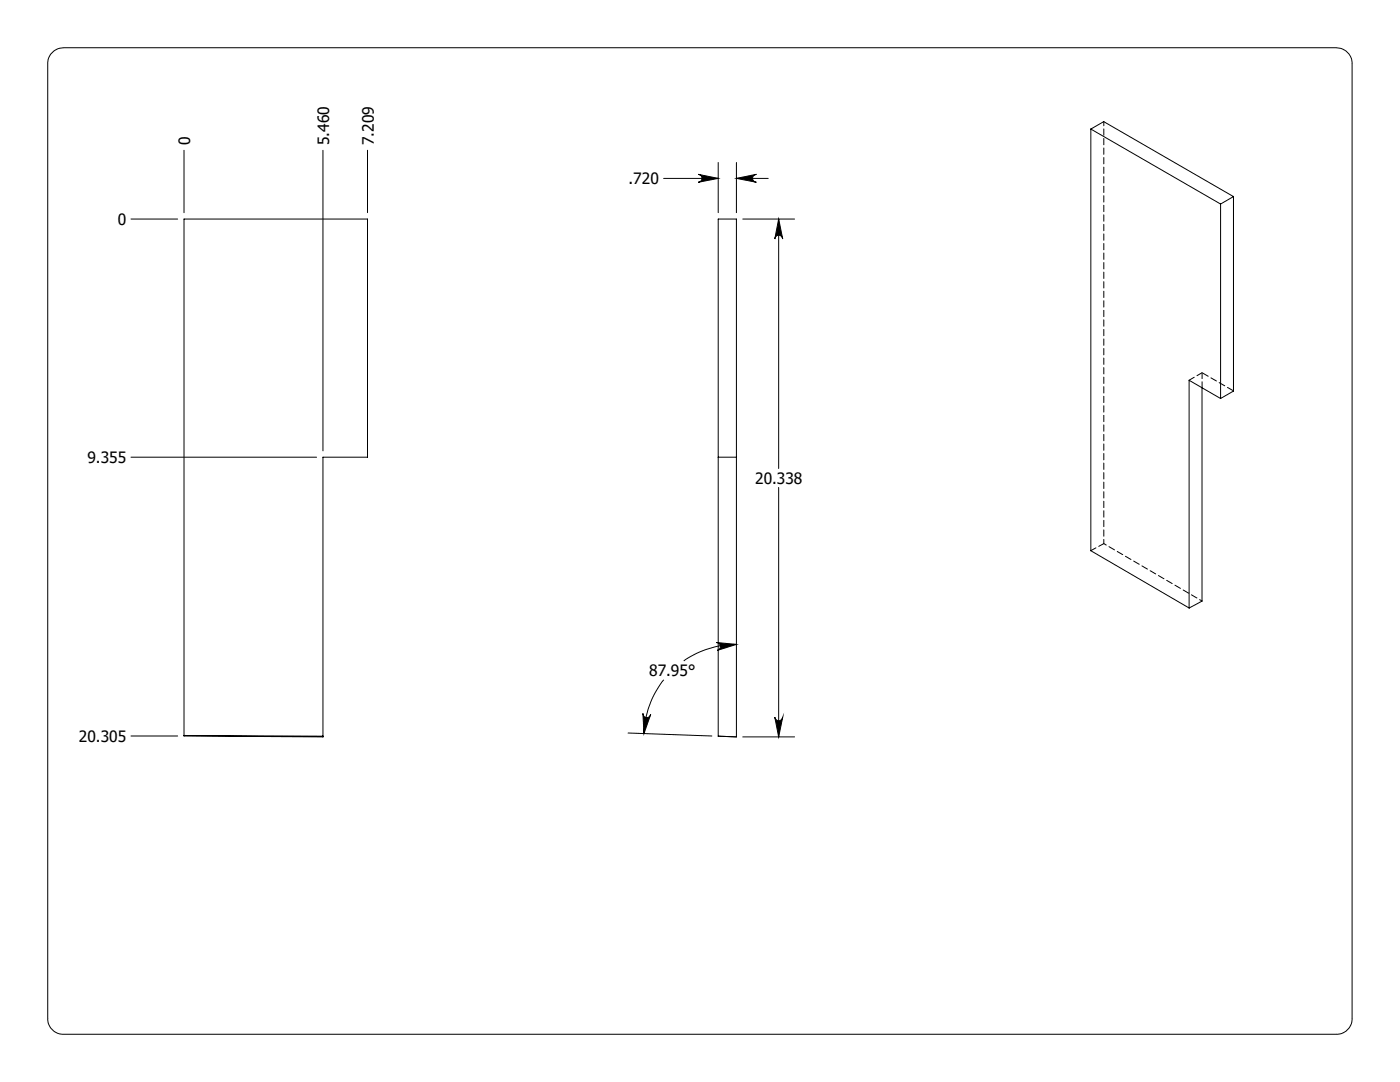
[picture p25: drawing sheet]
<svg xmlns="http://www.w3.org/2000/svg" width="279mm" height="216mm" viewBox="0 0 279 216" stroke-linecap="round" stroke-linejoin="round" font-family="sans-serif">
<defs><g id="words">
<g font-size="3.1">
<text x="38" y="29" transform="rotate(-90 38 29)">0</text>
<text x="65.7" y="29" transform="rotate(-90 65.7 29)">5.460</text>
<text x="74.6" y="29" transform="rotate(-90 74.6 29)">7.209</text>
<text x="125.4" y="36.8">.720</text>
<text x="23.5" y="44.9">0</text>
<text x="17.5" y="92.4">9.355</text>
<text x="150.7" y="96.6">20.338</text>
<text x="129.6" y="135">87.95°</text>
<text x="15.8" y="148.1">20.305</text>
</g>
</g></defs>
<g fill="none" stroke="#000" stroke-width=".2">
<path d="M10.2 10.8a3.3 3.3 0 0 1 2.5-1.3h254a3.2 3.2 0 0 1 3.1 3.2v190.5a3.1 3.1 0 0 1-3.1 3.2h-254a3.1 3.1 0 0 1-3.2-3.2v-190.5a2.93 2.93 0 0 1 .7-1.9zM36.7 30v12.4M64.5 30v60M73.3 30v12.4M132.4 35.6h10.9M139.3 34.8l4 .8-4 .8a.79 .79 0 0 0 .8-.8 .79 .79 0 0 0-.8-.8zM143.3 32.4v10M147 35.6l4-.8a.79 .79 0 0 0-.8 .8 .79 .79 0 0 0 .8 .8zM147 32.4v10M147 35.6h6.3M217.7 25.8l25.9 14.9M217.7 25.8l2.6-1.5 25.9 14.9"/>
<path d="M217.7 25.8v84.1l19.6 11.4M246.2 39.2l-2.6 1.5M246.2 39.2v38.8l-2.6 1.5M26.1 43.7h9.4M36.7 43.7h36.6v47.5h-8.8v55.8l-27.8-.1zM148.2 43.7h10.4M155.4 43.7l.8 4a.79 .79 0 0 0-.8-.8 .79 .79 0 0 0-.8 .8zM155.4 43.7v49.8M243.6 40.7v38.8M239.9 77.4v42.5l-2.6 1.4M243.6 79.5l-6.3-3.6v45.4M26.1 91.2h37.1"/>
<path d="M143.3 91.2h3.7M155.4 97.3v49.7M132.5 135.6a18.5 18.5 0 0 0-4 10.8M142.9 128.2l4.1 .4-3.9 1.2a.8 .8 0 0 0 .7-.9 .8 .8 0 0 0-.9-.7zM147 128.6a18.7 18.7 0 0 0-10.5 3.3M26.1 146.9h9.4M36.7 146.8l27.8 .1v.1M125.3 146.3l16.8 .6M128.3 142.3a.78 .78 0 0 0 .7 .9 .78 .78 0 0 0 .9-.6l-1.4 3.8zM143.3 146.9l3.7 .1M143.3 146.9v-103.2h3.7v103.3M148.2 147h10.4"/>
<path d="M154.6 143.1a.79 .79 0 0 0 .8 .7 .79 .79 0 0 0 .8-.7l-.8 3.9z"/>
</g>
<g fill="#000">
<path d="M155.4 43.7l.8 4a.79 .79 0 0 0-.8-.8 .79 .79 0 0 0-.8 .8zM154.6 143.1a.79 .79 0 0 0 .8 .7 .79 .79 0 0 0 .8-.7l-.8 3.9zM139.3 34.8l4 .8-4 .8a.79 .79 0 0 0 .8-.8 .79 .79 0 0 0-.8-.8zM147 35.6l4-.8a.79 .79 0 0 0-.8 .8 .79 .79 0 0 0 .8 .8z"/>
<path d="M142.9 128.2l4.1 .4-3.9 1.2a.8 .8 0 0 0 .7-.9 .8 .8 0 0 0-.9-.7zM128.3 142.3a.78 .78 0 0 0 .7 .9 .78 .78 0 0 0 .9-.6l-1.4 3.8z"/>
</g>
<path d="M220.3 108.5v-84.3" fill="none" stroke="#000" stroke-width=".2" stroke-dasharray="1.3 .6" stroke-dashoffset=".4"/>
<path d="M246.2 78l-6.3-3.6" fill="none" stroke="#000" stroke-width=".2" stroke-dasharray="1.3 .6" stroke-dashoffset="-.1"/>
<path d="M239.9 74.4l-2.6 1.5M239.9 77.4v-3M217.7 109.9l2.6-1.4" fill="none" stroke="#000" stroke-width=".2" stroke-dasharray="1.3 .6" stroke-dashoffset=".1"/>
<path d="M220.3 108.5l19.6 11.4" fill="none" stroke="#000" stroke-width=".2" stroke-dasharray="1.3 .6" stroke-dashoffset=".7"/>
<use href="#words"/>
</svg>
